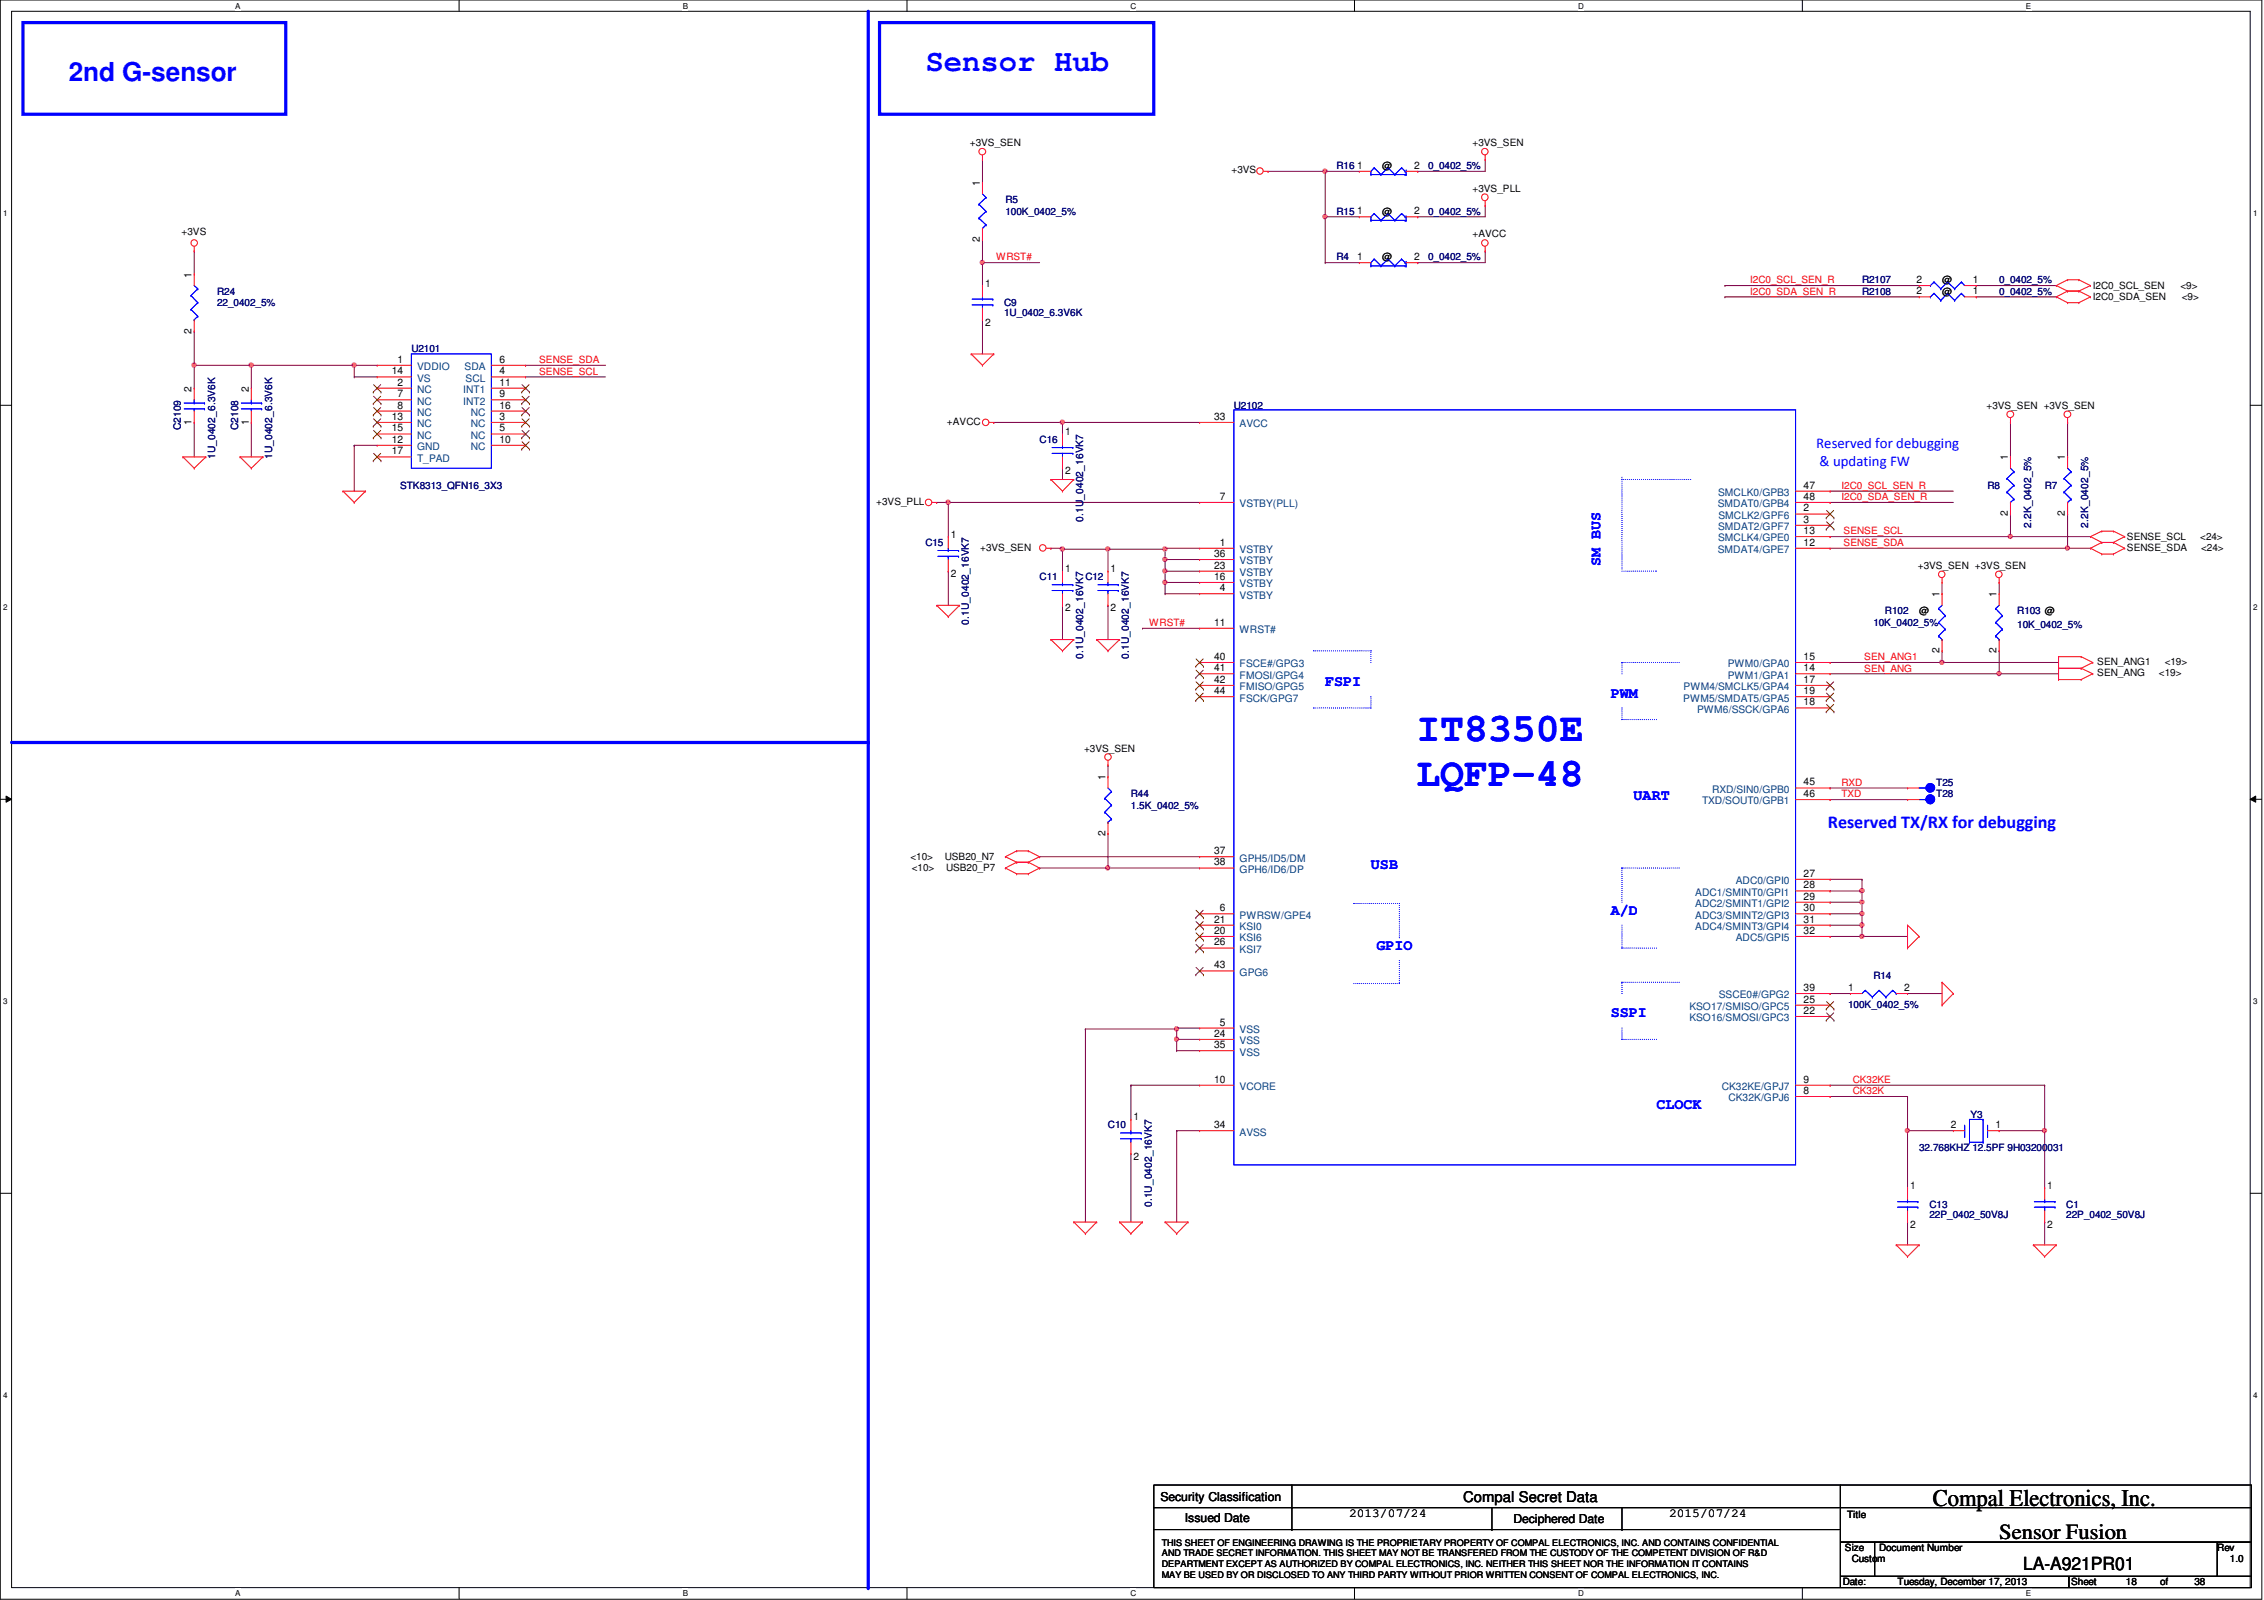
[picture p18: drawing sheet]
<svg xmlns="http://www.w3.org/2000/svg" width="297mm" height="210mm" viewBox="0 0 297 210" stroke-linecap="round" stroke-linejoin="round" font-family="sans-serif">
<defs><g id="words">
<g font-size="5.2" fill="#00f">
<text x="185.8" y="97.2">IT8350E</text>
<text x="185.8" y="103.2">LQFP-48</text>
</g>
<text font-size="4" fill="#00f" x="121.4" y="9.4">Sensor Hub</text>
<text font-size="3.4" fill="#00f" x="9" y="10.7">2nd G-sensor</text>
<text font-size="3.1" x="253.6" y="197.6">Compal Electronics, Inc.</text>
<text font-size="2.8" x="262.3" y="201.8">Sensor Fusion</text>
<text font-size="2.4" fill="#00f" x="239.8" y="108.6">Reserved TX/RX for debugging</text>
<text font-size="2.4" x="265.4" y="206">LA-A921PR01</text>
<g font-size="1.9" fill="#00f">
<text x="238.3" y="58.8">Reserved for debugging</text>
<text x="238.7" y="61.2">&amp; updating FW</text>
<text x="210" y="74.3" transform="rotate(-90 210 74.3)">SM BUS</text>
<text x="173.9" y="90">FSPI</text>
<text x="211.3" y="91.5">PWM</text>
<text x="214.3" y="105">UART</text>
<text x="179.9" y="114">USB</text>
<text x="211.3" y="120">A/D</text>
<text x="180.6" y="124.6">GPIO</text>
<text x="211.3" y="133.5">SSPI</text>
<text x="217.3" y="145.5">CLOCK</text>
</g>
<text font-size="1.9" x="192" y="197">Compal Secret Data</text>
<g font-size="1.6">
<text x="152.3" y="196.8">Security Classification</text>
<text x="155.4" y="199.7">Issued Date</text>
<text x="177" y="199.1">2013/07/24</text>
<text x="198.6" y="199.9">Deciphered Date</text>
<text x="219" y="199.1">2015/07/24</text>
</g>
<g font-size="1.4">
<text x="178.1" y="22.1">1</text>
<text x="185.5" y="22.1">2</text>
<text x="128.6" y="24.4" transform="rotate(-90 128.6 24.4)">1</text>
<text x="178.1" y="28.1">1</text>
<text x="185.5" y="28.1">2</text>
<text x="128.6" y="31.8" transform="rotate(-90 128.6 31.8)">2</text>
<text x="178.1" y="34.1">1</text>
<text x="185.5" y="34.1">2</text>
<text x="25.1" y="36.4" transform="rotate(-90 25.1 36.4)">1</text>
<text x="129.2" y="37.6">1</text>
<text x="251.5" y="38.6">2</text>
<text x="251.5" y="37.1">2</text>
<text x="258.8" y="38.6">1</text>
<text x="258.8" y="37.1">1</text>
<text x="25.1" y="43.8" transform="rotate(-90 25.1 43.8)">2</text>
<text x="52.2" y="47.6">1</text>
<text x="65.5" y="47.6">6</text>
<text x="129.2" y="42.7">2</text>
<text x="25.1" y="51.4" transform="rotate(-90 25.1 51.4)">2</text>
<text x="32.6" y="51.4" transform="rotate(-90 32.6 51.4)">2</text>
<text x="51.4" y="49.1">14</text>
<text x="52.2" y="50.6">2</text>
<text x="52.2" y="52.1">7</text>
<text x="52.2" y="53.6">8</text>
<text x="65.5" y="49.1">4</text>
<text x="65.5" y="52.1">9</text>
<text x="65.5" y="50.6">11</text>
<text x="65.5" y="53.6">16</text>
<text x="25.1" y="55.8" transform="rotate(-90 25.1 55.8)">1</text>
<text x="32.6" y="55.8" transform="rotate(-90 32.6 55.8)">1</text>
<text x="51.4" y="58.1">12</text>
<text x="51.4" y="55.1">13</text>
<text x="51.4" y="56.6">15</text>
<text x="51.4" y="59.6">17</text>
<text x="65.5" y="55.1">3</text>
<text x="65.5" y="56.6">5</text>
<text x="65.5" y="58.1">10</text>
<text x="139.7" y="57.1">1</text>
<text x="159.3" y="55.1">33</text>
<text x="139.7" y="62.2">2</text>
<text x="160.1" y="65.6">7</text>
<text x="236.6" y="65.6">48</text>
<text x="236.6" y="64.1">47</text>
<text x="263.4" y="60.4" transform="rotate(-90 263.4 60.4)">1</text>
<text x="270.9" y="60.4" transform="rotate(-90 270.9 60.4)">1</text>
<text x="124.8" y="70.6">1</text>
<text x="160.1" y="71.6">1</text>
<text x="236.6" y="70.1">13</text>
<text x="236.6" y="71.6">12</text>
<text x="236.6" y="67.1">2</text>
<text x="236.6" y="68.6">3</text>
<text x="263.4" y="67.7" transform="rotate(-90 263.4 67.7)">2</text>
<text x="270.9" y="67.7" transform="rotate(-90 270.9 67.7)">2</text>
<text x="124.8" y="75.7">2</text>
<text x="139.7" y="75.1">1</text>
<text x="145.7" y="75.1">1</text>
<text x="159.3" y="76.1">16</text>
<text x="159.3" y="74.6">23</text>
<text x="159.3" y="73.1">36</text>
<text x="160.1" y="77.6">4</text>
<text x="139.7" y="80.2">2</text>
<text x="145.7" y="80.2">2</text>
<text x="159.3" y="82.1">11</text>
<text x="254.5" y="78.4" transform="rotate(-90 254.5 78.4)">1</text>
<text x="262" y="78.4" transform="rotate(-90 262 78.4)">1</text>
<text x="159.3" y="86.6">40</text>
<text x="159.3" y="88.1">41</text>
<text x="159.3" y="89.6">42</text>
<text x="236.6" y="89.6">17</text>
<text x="236.6" y="86.6">15</text>
<text x="236.6" y="88.1">14</text>
<text x="254.5" y="85.7" transform="rotate(-90 254.5 85.7)">2</text>
<text x="262" y="85.7" transform="rotate(-90 262 85.7)">2</text>
<text x="159.3" y="91.1">44</text>
<text x="236.6" y="91.1">19</text>
<text x="236.6" y="92.5">18</text>
<text x="145" y="102.3" transform="rotate(-90 145 102.3)">1</text>
<text x="236.6" y="103">45</text>
<text x="236.6" y="104.6">46</text>
<text x="145" y="109.7" transform="rotate(-90 145 109.7)">2</text>
<text x="159.3" y="112.1">37</text>
<text x="159.3" y="113.5">38</text>
<text x="160.1" y="119.5">6</text>
<text x="236.6" y="116.5">28</text>
<text x="236.6" y="118">29</text>
<text x="236.6" y="119.5">30</text>
<text x="236.6" y="115">27</text>
<text x="159.3" y="121">21</text>
<text x="159.3" y="122.5">20</text>
<text x="159.3" y="124">26</text>
<text x="236.6" y="122.5">32</text>
<text x="236.6" y="121">31</text>
<text x="159.3" y="127">43</text>
<text x="236.6" y="131.5">25</text>
<text x="236.6" y="130">39</text>
<text x="242.5" y="130">1</text>
<text x="249.8" y="130">2</text>
<text x="159.3" y="136">24</text>
<text x="159.3" y="137.5">35</text>
<text x="160.1" y="134.5">5</text>
<text x="236.6" y="133">22</text>
<text x="159.3" y="142">10</text>
<text x="236.6" y="142">9</text>
<text x="236.6" y="143.5">8</text>
<text x="148.7" y="147">1</text>
<text x="159.3" y="148">34</text>
<text x="255.9" y="148">2</text>
<text x="261.8" y="148">1</text>
<text x="148.7" y="152.1">2</text>
<text x="250.6" y="156">1</text>
<text x="268.6" y="156">1</text>
<text x="250.6" y="161.1">2</text>
<text x="268.6" y="161.1">2</text>
</g>
<g font-size="1.4" fill="#004080">
<text x="54.7" y="48.6">VDDIO</text>
<text x="54.7" y="51.6">NC</text>
<text x="54.7" y="53.1">NC</text>
<text x="54.7" y="50.1">VS</text>
<text x="60.8" y="53.1">INT2</text>
<text x="60.8" y="51.6">INT1</text>
<text x="61" y="48.6">SDA</text>
<text x="61.1" y="50.1">SCL</text>
<text x="54.7" y="54.6">NC</text>
<text x="54.7" y="59.1">GND</text>
<text x="54.7" y="56">NC</text>
<text x="54.7" y="57.6">NC</text>
<text x="61.8" y="56">NC</text>
<text x="61.8" y="57.6">NC</text>
<text x="61.8" y="59.1">NC</text>
<text x="61.8" y="54.6">NC</text>
<text x="162.6" y="56">AVCC</text>
<text x="54.7" y="60.6">T_PAD</text>
<text x="225.4" y="65.1">SMCLK0/GPB3</text>
<text x="162.6" y="66.5">VSTBY(PLL)</text>
<text x="225.4" y="66.5">SMDAT0/GPB4</text>
<text x="225.4" y="71">SMCLK4/GPE0</text>
<text x="225.4" y="69.6">SMDAT2/GPF7</text>
<text x="225.5" y="68.1">SMCLK2/GPF6</text>
<text x="162.6" y="72.6">VSTBY</text>
<text x="162.6" y="77">VSTBY</text>
<text x="162.6" y="75.6">VSTBY</text>
<text x="162.6" y="74">VSTBY</text>
<text x="225.4" y="72.6">SMDAT4/GPE7</text>
<text x="162.6" y="78.5">VSTBY</text>
<text x="162.6" y="83.1">WRST#</text>
<text x="162.6" y="87.5">FSCE#/GPG3</text>
<text x="162.6" y="89">FMOSI/GPG4</text>
<text x="226.7" y="87.5">PWM0/GPA0</text>
<text x="226.7" y="89">PWM1/GPA1</text>
<text x="162.6" y="92">FSCK/GPG7</text>
<text x="162.6" y="90.6">FMISO/GPG5</text>
<text x="220.8" y="92">PWM5/SMDAT5/GPA5</text>
<text x="220.9" y="90.6">PWM4/SMCLK5/GPA4</text>
<text x="222.7" y="93.5">PWM6/SSCK/GPA6</text>
<text x="223.3" y="105.5">TXD/SOUT0/GPB1</text>
<text x="224.6" y="104">RXD/SIN0/GPB0</text>
<text x="162.6" y="113">GPH5/ID5/DM</text>
<text x="162.6" y="114.5">GPH6/ID6/DP</text>
<text x="222.4" y="117.5">ADC1/SMINT0/GPI1</text>
<text x="222.4" y="119">ADC2/SMINT1/GPI2</text>
<text x="227.7" y="116">ADC0/GPI0</text>
<text x="162.6" y="120.5">PWRSW/GPE4</text>
<text x="162.6" y="122">KSI0</text>
<text x="162.6" y="123.5">KSI6</text>
<text x="162.6" y="125">KSI7</text>
<text x="222.4" y="120.5">ADC3/SMINT2/GPI3</text>
<text x="222.4" y="122">ADC4/SMINT3/GPI4</text>
<text x="227.7" y="123.5">ADC5/GPI5</text>
<text x="162.6" y="128">GPG6</text>
<text x="225.5" y="131">SSCE0#/GPG2</text>
<text x="162.6" y="135.5">VSS</text>
<text x="162.6" y="137">VSS</text>
<text x="221.7" y="132.5">KSO17/SMISO/GPC5</text>
<text x="221.7" y="134">KSO16/SMOSI/GPC3</text>
<text x="162.6" y="143">VCORE</text>
<text x="162.6" y="138.5">VSS</text>
<text x="225.9" y="143">CK32KE/GPJ7</text>
<text x="162.6" y="149">AVSS</text>
<text x="226.8" y="144.5">CK32K/GPJ6</text>
</g>
<g font-size="1.3">
<text x="127.3" y="19.1">+3VS_SEN</text>
<text x="161.6" y="22.7">+3VS</text>
<text x="181.4" y="22.1">@</text>
<text x="193.2" y="19.1">+3VS_SEN</text>
<text x="181.4" y="28.2">@</text>
<text x="193.2" y="25.1">+3VS_PLL</text>
<text x="23.8" y="30.9">+3VS</text>
<text x="181.4" y="34.1">@</text>
<text x="193.2" y="31.2">+AVCC</text>
<text x="254.8" y="38.7">@</text>
<text x="254.8" y="37.1">@</text>
<text x="274.6" y="39.4">I2C0_SDA_SEN</text>
<text x="274.6" y="37.9">I2C0_SCL_SEN</text>
<text x="286.1" y="37.9">&lt;9&gt;</text>
<text x="286.3" y="39.4">&lt;9&gt;</text>
<text x="260.6" y="53.6">+3VS_SEN +3VS_SEN</text>
<text x="124.2" y="55.7">+AVCC</text>
<text x="115" y="66.2">+3VS_PLL</text>
<text x="279.1" y="70.9">SENSE_SCL</text>
<text x="288.7" y="70.9">&lt;24&gt;</text>
<text x="128.6" y="72.2">+3VS_SEN</text>
<text x="251.6" y="74.6">+3VS_SEN +3VS_SEN</text>
<text x="279.1" y="72.3">SENSE_SDA</text>
<text x="288.8" y="72.3">&lt;24&gt;</text>
<text x="251.8" y="80.6">@</text>
<text x="275.2" y="88.7">SEN_ANG</text>
<text x="275.2" y="87.2">SEN_ANG1</text>
<text x="283.2" y="88.7">&lt;19&gt;</text>
<text x="284" y="87.2">&lt;19&gt;</text>
<text x="142.2" y="98.6">+3VS_SEN</text>
<text x="119.5" y="112.8">&lt;10&gt;</text>
<text x="123.9" y="112.8">USB20_N7</text>
<text x="119.6" y="114.3">&lt;10&gt;</text>
<text x="124.1" y="114.3">USB20_P7</text>
<text x="242.1" y="203.5">Size</text>
<text x="242.4" y="199.1">Title</text>
<text x="246.5" y="203.5">Document Number</text>
<text x="290.9" y="203.5">Rev</text>
<text x="241.8" y="208">Date:</text>
<text x="242.9" y="205">Custom</text>
<text x="249" y="208">Tuesday, December 17, 2013</text>
<text x="271.7" y="208">Sheet</text>
<text x="278.9" y="208">18</text>
<text x="283.4" y="208">of</text>
<text x="287.9" y="208">38</text>
<text x="292.6" y="205">1.0</text>
</g>
<g font-size="1.3" fill="#000080">
<text x="175.3" y="22.1">R16</text>
<text x="187.4" y="22.1">0_0402_5%</text>
<text x="131.9" y="26.6">R5</text>
<text x="131.9" y="28.2">100K_0402_5%</text>
<text x="175.3" y="28.2">R15</text>
<text x="187.4" y="28.2">0_0402_5%</text>
<text x="175.3" y="34.1">R4</text>
<text x="187.4" y="34.1">0_0402_5%</text>
<text x="28.5" y="38.7">R24</text>
<text x="28.5" y="40.1">22_0402_5%</text>
<text x="131.7" y="40.1">C9</text>
<text x="131.7" y="41.5">1U_0402_6.3V6K</text>
<text x="244.3" y="38.7">R2108</text>
<text x="244.3" y="37.1">R2107</text>
<text x="262.3" y="38.7">0_0402_5%</text>
<text x="262.3" y="37.1">0_0402_5%</text>
<text x="54" y="46.1">U2101</text>
<text x="161.9" y="53.6">U2102</text>
<text x="23.7" y="56.5" transform="rotate(-90 23.7 56.5)">C2109</text>
<text x="31.2" y="56.5" transform="rotate(-90 31.2 56.5)">C2108</text>
<text x="136.4" y="58.1">C16</text>
<text x="28.2" y="60.2" transform="rotate(-90 28.2 60.2)">1U_0402_6.3V6K</text>
<text x="35.7" y="60.2" transform="rotate(-90 35.7 60.2)">1U_0402_6.3V6K</text>
<text x="52.5" y="64.1">STK8313_QFN16_3X3</text>
<text x="260.8" y="64.1">R8</text>
<text x="268.3" y="64.1">R7</text>
<text x="121.4" y="71.6">C15</text>
<text x="142.1" y="68.5" transform="rotate(-90 142.1 68.5)">0.1U_0402_16VK7</text>
<text x="266.5" y="69.2" transform="rotate(-90 266.5 69.2)">2.2K_0402_5%</text>
<text x="274" y="69.2" transform="rotate(-90 274 69.2)">2.2K_0402_5%</text>
<text x="136.4" y="76.1">C11</text>
<text x="142.4" y="76.1">C12</text>
<text x="127.1" y="82" transform="rotate(-90 127.1 82)">0.1U_0402_16VK7</text>
<text x="245.8" y="82.1">10K_0402_5%</text>
<text x="247.3" y="80.6">R102</text>
<text x="264.7" y="80.6">R103 @</text>
<text x="264.7" y="82.4">10K_0402_5%</text>
<text x="142.1" y="86.4" transform="rotate(-90 142.1 86.4)">0.1U_0402_16VK7</text>
<text x="148.1" y="86.4" transform="rotate(-90 148.1 86.4)">0.1U_0402_16VK7</text>
<text x="148.4" y="104.6">R44</text>
<text x="148.4" y="106.1">1.5K_0402_5%</text>
<text x="254" y="103.1">T25</text>
<text x="254" y="104.6">T28</text>
<text x="245.8" y="128.4">R14</text>
<text x="242.5" y="132.3">100K_0402_5%</text>
<text x="145.4" y="148">C10</text>
<text x="258.5" y="146.7">Y3</text>
<text x="251.8" y="151">32.768KHZ 12.5PF 9H03200031</text>
<text x="151.1" y="158.4" transform="rotate(-90 151.1 158.4)">0.1U_0402_16VK7</text>
<text x="253.1" y="158.5">C13</text>
<text x="253.1" y="159.9">22P_0402_50V8J</text>
<text x="271.1" y="158.5">C1</text>
<text x="271.1" y="159.9">22P_0402_50V8J</text>
</g>
<g font-size="1.3" fill="#f00">
<text x="130.7" y="34.2">WRST#</text>
<text x="229.6" y="37.2">I2C0_SCL_SEN_R</text>
<text x="229.6" y="38.7">I2C0_SDA_SEN_R</text>
<text x="70.7" y="47.6">SENSE_SDA</text>
<text x="70.7" y="49.1">SENSE_SCL</text>
<text x="241.6" y="64.1">I2C0_SCL_SEN_R</text>
<text x="241.6" y="65.6">I2C0_SDA_SEN_R</text>
<text x="241.9" y="71.6">SENSE_SDA</text>
<text x="241.9" y="70.1">SENSE_SCL</text>
<text x="150.8" y="82.1">WRST#</text>
<text x="244.6" y="86.6">SEN_ANG1</text>
<text x="244.6" y="88.1">SEN_ANG</text>
<text x="241.6" y="103.1">RXD</text>
<text x="241.6" y="104.6">TXD</text>
<text x="243.1" y="143.6">CK32K</text>
<text x="243.1" y="142.1">CK32KE</text>
</g>
<g font-size="1.2">
<text x="152.4" y="202.8">THIS SHEET OF ENGINEERING DRAWING IS THE PROPRIETARY PROPERTY OF COMPAL ELECTRONICS, INC. AND CONTAINS CONFIDENTIAL</text>
<text x="152.4" y="207">MAY BE USED BY OR DISCLOSED TO ANY THIRD PARTY WITHOUT PRIOR WRITTEN CONSENT OF COMPAL ELECTRONICS, INC.</text>
<text x="152.4" y="204.2">AND TRADE SECRET INFORMATION. THIS SHEET MAY NOT BE TRANSFERED FROM THE CUSTODY OF THE COMPETENT DIVISION OF R&amp;D</text>
<text x="152.4" y="205.6">DEPARTMENT EXCEPT AS AUTHORIZED BY COMPAL ELECTRONICS, INC. NEITHER THIS SHEET NOR THE INFORMATION IT CONTAINS</text>
</g>
<g font-size="1.1">
<text x="30.9" y="1.1">A</text>
<text x="89.6" y="1.1">B</text>
<text x="148.3" y="1.1">C</text>
<text x="207" y="1.1">D</text>
<text x="265.8" y="1.1">E</text>
<text x=".4" y="28.3">1</text>
<text x="295.6" y="28.3">1</text>
<text x=".4" y="80">2</text>
<text x="295.6" y="80">2</text>
<text x=".4" y="131.7">3</text>
<text x="295.6" y="131.7">3</text>
<text x=".4" y="183.3">4</text>
<text x="295.6" y="183.3">4</text>
<text x="30.9" y="209.4">A</text>
<text x="89.6" y="209.4">B</text>
<text x="148.3" y="209.4">C</text>
<text x="207" y="209.4">D</text>
<text x="265.8" y="209.4">E</text>
</g>
</g></defs>
<path d="M0 0h296.8v209.8h-296.8zM1.5 1.5h293.7v206.8h-293.7z" fill="none" stroke="#000" stroke-width=".13"/>
<g fill="#fff">
<path d="M30.9 .2h.7v1.2h-.7z"/>
<path d="M30.9 208.4h.7v1.2h-.7z"/>
</g>
<path d="M60.2 0v1.5M60.2 208.3v1.5" fill="none" stroke="#000" stroke-width=".13"/>
<g fill="#fff">
<path d="M89.6 .2h.7v1.2h-.7z"/>
<path d="M89.6 208.4h.7v1.2h-.7z"/>
</g>
<path d="M119 0v1.5M119 208.3v1.5" fill="none" stroke="#000" stroke-width=".13"/>
<g fill="#fff">
<path d="M148.3 .2h.8v1.2h-.8z"/>
<path d="M148.3 208.4h.8v1.2h-.8z"/>
</g>
<path d="M177.7 0v1.5M177.7 208.3v1.5" fill="none" stroke="#000" stroke-width=".13"/>
<g fill="#fff">
<path d="M207 .2h.8v1.2h-.8z"/>
<path d="M207 208.4h.8v1.2h-.8z"/>
</g>
<path d="M236.5 0v1.5M236.5 208.3v1.5" fill="none" stroke="#000" stroke-width=".13"/>
<g fill="#fff">
<path d="M265.8 .2h.7v1.2h-.7z"/>
<path d="M265.8 208.4h.7v1.2h-.7z"/>
<path d="M.4 27.3h.6v1.2h-.6z"/>
<path d="M295.6 27.3h.6v1.2h-.6z"/>
<path d="M.4 79h.6v1.2h-.6z"/>
<path d="M295.6 79h.6v1.2h-.6z"/>
</g>
<path d="M0 53.2h1.5M295.2 53.2h1.5" fill="none" stroke="#000" stroke-width=".13"/>
<g fill="#fff">
<path d="M.4 130.7h.6v1.2h-.6z"/>
<path d="M295.6 130.7h.6v1.2h-.6z"/>
</g>
<path d="M0 104.9h1.5M.8 104.4l.7 .5-.7 .3zM295.2 104.9l.7-.5v.8zM295.2 104.9h1.5" fill="none" stroke="#000" stroke-width=".13"/>
<path d="M.8 104.4l.7 .5-.7 .3zM295.2 104.9l.7-.5v.8z" fill="#000"/>
<g fill="#fff">
<path d="M.4 182.4h.6v1.2h-.6z"/>
<path d="M295.6 182.4h.6v1.2h-.6z"/>
</g>
<path d="M0 156.5h1.5M295.2 156.5h1.5" fill="none" stroke="#000" stroke-width=".13"/>
<path d="M113.9 1.5v206.8" fill="none" stroke="#00f" stroke-width=".42"/>
<circle cx="113.9" cy="208.3" r=".21" fill="#00f"/>
<path d="M1.5 97.4h112.4" fill="none" stroke="#00f" stroke-width=".42"/>
<circle cx="113.9" cy="97.4" r=".21" fill="#00f"/>
<path d="M3 3h34.5v12h-34.5zM115.4 3h36v12h-36z" fill="none" stroke="#00f" stroke-width=".42"/>
<g fill="none" stroke="#800040" stroke-width=".13">
<path d="M226.3 37.5h.1M226.3 38.9h.1M226.3 37.5h25.5M226.3 38.9h25.5M259.3 38.9h.1M259.3 37.5h.1M259.3 37.5h10.5M259.3 38.9h10.5M145.4 72.1h.1M145.4 72.1v2.8M152.9 71.9h.1M152.9 71.9h4.5"/>
<path d="M149.9 82.4h.1M149.9 82.4h7.5M136.4 112.4h.1M136.4 112.4h21M240.1 115.4h.1M240.1 115.4h4.2M240.1 121.4h.1M240.1 121.4h4.2"/>
</g>
<circle cx="244.3" cy="121.3" r=".29" fill="#f0f"/>
<circle cx="244.3" cy="121.3" r=".29" fill="none" stroke="#f0f" stroke-width=".13"/>
<path d="M240.1 116.9h.1M244.3 115.4h.1M244.3 115.4v1.5h-4.2" fill="none" stroke="#800040" stroke-width=".13"/>
<circle cx="244.3" cy="116.9" r=".29" fill="#f0f"/>
<circle cx="244.3" cy="116.9" r=".29" fill="none" stroke="#f0f" stroke-width=".13"/>
<path d="M240.1 118.4h.1M240.1 119.9h.1M240.1 118.4h4.2M240.1 119.9h4.2" fill="none" stroke="#800040" stroke-width=".13"/>
<circle cx="244.3" cy="119.9" r=".29" fill="#f0f"/>
<circle cx="244.3" cy="119.9" r=".29" fill="none" stroke="#f0f" stroke-width=".13"/>
<path d="M244.3 116.9h.1M244.3 116.9v1.5" fill="none" stroke="#800040" stroke-width=".13"/>
<circle cx="244.3" cy="116.9" r=".29" fill="#f0f"/>
<circle cx="244.3" cy="116.9" r=".29" fill="none" stroke="#f0f" stroke-width=".13"/>
<path d="M240.1 64.4h.1M240.1 65.9h.1M240.1 64.4h16.2M240.1 65.9h16.2M244.3 118.4h.1M244.3 118.4v1.5M244.3 121.4h.1M244.3 121.4v1.5" fill="none" stroke="#800040" stroke-width=".13"/>
<circle cx="244.3" cy="118.3" r=".29" fill="#f0f"/>
<circle cx="244.3" cy="118.3" r=".29" fill="none" stroke="#f0f" stroke-width=".13"/>
<path d="M152.9 76.4h.1M152.9 76.4h4.5" fill="none" stroke="#800040" stroke-width=".13"/>
<circle cx="152.8" cy="76.4" r=".29" fill="#f0f"/>
<circle cx="152.8" cy="76.4" r=".29" fill="none" stroke="#f0f" stroke-width=".13"/>
<path d="M152.9 77.9h.1M152.9 73.4h.1M152.9 72.1h.1M152.9 77.9h4.5M152.9 73.4h4.5M152.9 72.1v1.3" fill="none" stroke="#800040" stroke-width=".13"/>
<circle cx="152.8" cy="72" r=".29" fill="#f0f"/>
<circle cx="152.8" cy="72" r=".29" fill="none" stroke="#f0f" stroke-width=".13"/>
<path d="M152.9 74.9h.1M152.9 74.9v1.5M152.9 74.9h4.5" fill="none" stroke="#800040" stroke-width=".13"/>
<circle cx="152.8" cy="74.9" r=".29" fill="#f0f"/>
<circle cx="152.8" cy="74.9" r=".29" fill="none" stroke="#f0f" stroke-width=".13"/>
<path d="M244.3 122.9h.1M244.3 122.9h6" fill="none" stroke="#800040" stroke-width=".13"/>
<circle cx="244.3" cy="122.8" r=".29" fill="#f0f"/>
<circle cx="244.3" cy="122.8" r=".29" fill="none" stroke="#f0f" stroke-width=".13"/>
<path d="M152.9 73.4h.1M152.9 73.4v1.5M271.3 71.9h.1M271.3 71.9h3M240.1 103.4h.1M240.1 104.9h.1M240.1 103.4h10.2M240.1 104.9h10.2" fill="none" stroke="#800040" stroke-width=".13"/>
<circle cx="152.8" cy="73.4" r=".29" fill="#f0f"/>
<circle cx="152.8" cy="73.4" r=".29" fill="none" stroke="#f0f" stroke-width=".13"/>
<path d="M263.8 55.4h.1M263.8 55.4v4.5M271.3 55.4h.1M271.3 55.4v4.5M240.1 71.9h.1M240.1 71.9h31.2" fill="none" stroke="#800040" stroke-width=".13"/>
<circle cx="271.2" cy="71.9" r=".29" fill="#f0f"/>
<circle cx="271.2" cy="71.9" r=".29" fill="none" stroke="#f0f" stroke-width=".13"/>
<path d="M139.4 72.1h6M145.4 72.1h.1M263.8 70.4h.1M263.8 70.4h10.5" fill="none" stroke="#800040" stroke-width=".13"/>
<circle cx="263.7" cy="70.4" r=".29" fill="#f0f"/>
<circle cx="263.7" cy="70.4" r=".29" fill="none" stroke="#f0f" stroke-width=".13"/>
<path d="M145.4 113.9h.1M145.4 113.9h12M240.1 130.3h.1M240.1 130.3h2.7M250.3 130.3h.1M250.3 130.3h4.5" fill="none" stroke="#800040" stroke-width=".13"/>
<circle cx="145.3" cy="113.9" r=".29" fill="#f0f"/>
<circle cx="145.3" cy="113.9" r=".29" fill="none" stroke="#f0f" stroke-width=".13"/>
<path d="M145.4 72.1h.1M145.4 72.1h7.5" fill="none" stroke="#800040" stroke-width=".13"/>
<circle cx="145.3" cy="72" r=".29" fill="#f0f"/>
<circle cx="145.3" cy="72" r=".29" fill="none" stroke="#f0f" stroke-width=".13"/>
<path d="M154.4 136.4h.1M154.4 135h.1M154.4 137.8h.1M154.4 135v2.8M154.4 136.4h3M154.4 137.8h3M154.4 148.3h.1M154.4 148.3v12" fill="none" stroke="#800040" stroke-width=".13"/>
<circle cx="154.4" cy="136.3" r=".29" fill="#f0f"/>
<circle cx="154.4" cy="136.3" r=".29" fill="none" stroke="#f0f" stroke-width=".13"/>
<path d="M142.4 135h.1M142.4 135v25.3M142.4 135h12M148.4 142.4h.1M148.4 151.3h.1M148.4 142.4v4.5M148.4 151.3v9M154.4 148.3h.1M154.4 148.3h3" fill="none" stroke="#800040" stroke-width=".13"/>
<circle cx="154.4" cy="135" r=".29" fill="#f0f"/>
<circle cx="154.4" cy="135" r=".29" fill="none" stroke="#f0f" stroke-width=".13"/>
<path d="M139.4 79.4h.1M139.4 72.1h.1M139.4 72.1v2.8M139.4 79.4v4.5M145.4 79.4h.1M145.4 79.4v4.5M152.9 76.4h.1M152.9 76.4v1.5M154.4 134.9h.1M154.4 134.9h3M148.4 142.4h.1M148.4 142.4h9" fill="none" stroke="#800040" stroke-width=".13"/>
<circle cx="139.4" cy="72" r=".29" fill="#f0f"/>
<circle cx="139.4" cy="72" r=".29" fill="none" stroke="#f0f" stroke-width=".13"/>
<path d="M139.4 55.4h.1M139.4 55.4h18M137.9 71.9h.1M137.9 71.9h1.5" fill="none" stroke="#800040" stroke-width=".13"/>
<circle cx="139.4" cy="55.4" r=".29" fill="#f0f"/>
<circle cx="139.4" cy="55.4" r=".29" fill="none" stroke="#f0f" stroke-width=".13"/>
<path d="M124.4 65.9h.1M124.4 65.9h33M152.9 71.9h.1M152.9 71.9v.2M263.8 67.4h.1M263.8 67.4v3M271.3 67.4h.1M271.3 67.4v4.5M154.4 134.9h.1M154.4 134.9v.1" fill="none" stroke="#800040" stroke-width=".13"/>
<circle cx="124.4" cy="65.9" r=".29" fill="#f0f"/>
<circle cx="124.4" cy="65.9" r=".29" fill="none" stroke="#f0f" stroke-width=".13"/>
<g fill="none" stroke="#800040" stroke-width=".13">
<path d="M240.1 70.4h.1M240.1 70.4h23.7M244.3 119.9h.1M244.3 119.9v1.5M240.1 122.9h.1M240.1 122.9h4.2M250.3 148.3h.1M250.3 143.8h.1M250.3 148.3h6M250.3 143.8v12M262.3 148.3h.1M268.3 142.4h.1"/>
<path d="M268.3 142.4v5.9h-6M268.3 160.3h.1M268.3 160.3v3"/>
</g>
<circle cx="250.2" cy="148.3" r=".29" fill="#f0f"/>
<circle cx="250.2" cy="148.3" r=".29" fill="none" stroke="#f0f" stroke-width=".13"/>
<path d="M268.3 148.3h.1M268.3 148.3v7.5M250.3 160.3h.1M250.3 160.3v3" fill="none" stroke="#800040" stroke-width=".13"/>
<circle cx="268.2" cy="148.3" r=".29" fill="#f0f"/>
<circle cx="268.2" cy="148.3" r=".29" fill="none" stroke="#f0f" stroke-width=".13"/>
<g fill="none" stroke="#800040" stroke-width=".13">
<path d="M173.9 22.5h.1M173.9 22.5h4.4M173.9 22.5v5.9M194.9 21h.1M194.9 32.9h.1M194.9 27h.1M194.9 21v1.5M194.9 27v1.4M194.9 32.9v1.6M130.4 55.4h.1M130.4 55.4h9M139.4 55.4h.1"/>
<path d="M139.4 55.4v1.5M122.9 65.9h.1M122.9 65.9h1.5M124.4 74.9h.1M124.4 65.9h.1M124.4 65.9v4.5M124.4 74.9v4.5M139.4 61.4h.1M139.4 71.9h.1M139.4 61.4v1.5M139.4 71.9v.2M240.1 143.8h.1"/>
<path d="M240.1 143.8h10.2"/>
</g>
<circle cx="173.8" cy="28.4" r=".29" fill="#f0f"/>
<circle cx="173.8" cy="28.4" r=".29" fill="none" stroke="#f0f" stroke-width=".13"/>
<circle cx="173.8" cy="22.5" r=".29" fill="#f0f"/>
<circle cx="173.8" cy="22.5" r=".29" fill="none" stroke="#f0f" stroke-width=".13"/>
<path d="M128.9 21h.1M128.9 34.5h.1M128.9 21v3M128.9 34.5v3M173.9 28.4h.1M173.9 34.5h.1M173.9 28.4h4.4M173.9 28.4v6.1M173.9 34.5h4.4M128.9 42h.1M128.9 42v4.4" fill="none" stroke="#800040" stroke-width=".13"/>
<circle cx="128.9" cy="34.4" r=".29" fill="#f0f"/>
<circle cx="128.9" cy="34.4" r=".29" fill="none" stroke="#f0f" stroke-width=".13"/>
<g fill="none" stroke="#800040" stroke-width=".13">
<path d="M128.9 34.5h.1M128.9 31.5h.1M128.9 34.5h7.5M128.9 31.5v3M46.5 47.9h.1M46.5 47.9h3M136.4 113.9h.1M145.4 109.4h.1M145.4 100.4h.1M145.4 100.4v1.5M145.4 109.4v4.5h-9M240.1 142.4h.1"/>
<path d="M240.1 142.4h28.2"/>
</g>
<circle cx="46.4" cy="47.9" r=".29" fill="#f0f"/>
<circle cx="46.4" cy="47.9" r=".29" fill="none" stroke="#f0f" stroke-width=".13"/>
<g fill="none" stroke="#800040" stroke-width=".13">
<path d="M166.4 22.5h.1M166.4 22.5h7.5M25.5 43.4h.1M25.5 55.4h.1M25.5 47.9h.1M25.5 43.4v7.5M25.5 55.4v4.5M25.5 47.9h7.5M33 47.9h.1M33 55.4h.1M33 47.9v3M33 55.4v4.5"/>
<path d="M46.5 49.4h.1M46.5 47.9h.1M46.5 58.4h.1M46.5 49.4h3M46.5 47.9v1.5M46.5 58.4v6M46.5 58.4h3M69 49.4h.1M69 47.9h.1M69 49.4h10.5M69 47.9h10.5"/>
</g>
<circle cx="25.4" cy="47.9" r=".29" fill="#f0f"/>
<circle cx="25.4" cy="47.9" r=".29" fill="none" stroke="#f0f" stroke-width=".13"/>
<circle cx="32.9" cy="47.9" r=".29" fill="#f0f"/>
<circle cx="32.9" cy="47.9" r=".29" fill="none" stroke="#f0f" stroke-width=".13"/>
<path d="M25.5 32.9h.1M25.5 32.9v3M33 47.9h.1M33 47.9h13.5M262.3 88.4h.1M262.3 88.4h7.8" fill="none" stroke="#800040" stroke-width=".13"/>
<circle cx="262.3" cy="88.4" r=".29" fill="#f0f"/>
<circle cx="262.3" cy="88.4" r=".29" fill="none" stroke="#f0f" stroke-width=".13"/>
<path d="M186 22.5h.1M186 28.4h.1M186 34.5h.1M186 22.5h8.9M186 28.4h8.9M186 34.5h8.9M240.1 86.9h.1M240.1 86.9h30M254.8 86.9h.1M254.8 85.4v1.5" fill="none" stroke="#800040" stroke-width=".13"/>
<circle cx="254.8" cy="86.9" r=".29" fill="#f0f"/>
<circle cx="254.8" cy="86.9" r=".29" fill="none" stroke="#f0f" stroke-width=".13"/>
<path d="M254.8 77.9h.1M254.8 76.4v1.5M262.3 76.4h.1M262.3 76.4v1.5M240.1 88.4h.1M262.3 85.4h.1M262.3 85.4v3h-22.2" fill="none" stroke="#800040" stroke-width=".13"/>
<g fill="none" stroke="#f00" stroke-width=".13">
<path d="M25.5 32.9h.1M25.5 32.3v.6M128.9 21h.1M128.9 20.4v.6M165.8 22.5h.6M166.4 22.5h.1M194.9 21h.1M194.9 32.9h.1M194.9 27h.1M194.9 20.4v.6M194.9 26.4v.6M194.9 32.3v.6"/>
<path d="M269.8 38.9h.1M269.8 37.5h.1M269.8 38.9l1.5 .8M269.8 37.5l1.5 .7M271.3 38.2h.1M271.3 39.7h.1M271.3 36.7h.1M271.3 38.2l-1.5 .7M271.3 38.2h1.4M271.3 39.7h1.4M271.3 36.7l-1.5 .8M271.3 36.7h1.4"/>
<path d="M272.7 38.2h.1M272.7 39.7h.1M272.7 36.7h.1M272.7 38.2l1.6 .7M272.7 36.7l1.6 .8M274.3 38.9h.1M274.3 37.5h.1M274.3 38.9l-1.6 .8M274.3 37.5l-1.6 .7M24 59.9h.1M24 59.9h3M24 59.9l1.5 1.5"/>
<path d="M27 59.9h.1M27 59.9l-1.5 1.5M31.5 59.9h.1M31.5 59.9h3M31.5 59.9l1.5 1.5M34.5 59.9h.1M34.5 59.9l-1.5 1.5M49.5 47.9h.1M49.5 50.9h.1M49.5 52.5h.1M49.5 53.9h.1M49.5 58.4h.1"/>
<path d="M49.5 55.4h.1M49.5 49.4h.1M49.5 56.9h.1M49.5 59.9h.1M49.5 55.4h4.5M49.5 59.9h4.5M49.5 47.9h4.5M49.5 50.9h4.5M49.5 49.4h4.5M49.5 56.9h4.5M49.5 52.5h4.5M49.5 53.9h4.5"/>
<path d="M49.5 58.4h4.5M64.5 55.4h4.5M64.5 47.9h4.5M64.5 50.9h4.5M64.5 49.4h4.5M64.5 56.9h4.5M64.5 52.5h4.5M64.5 53.9h4.5M64.5 58.4h4.5M69 55.4h.1M69 49.4h.1M69 56.9h.1"/>
<path d="M69 47.9h.1M69 52.5h.1M69 58.4h.1M69 50.9h.1M69 53.9h.1M127.4 46.4h.1M127.4 46.4h3M127.4 46.4l1.5 1.5M128.9 47.9h.1M129.8 55.4h.6M130.4 55.4h.1M130.4 46.4h.1"/>
<path d="M130.4 46.4l-1.5 1.5M263.8 55.4h.1M263.8 54.8v.6M271.3 55.4h.1M271.3 54.8v.6M25.5 61.4h.1M33 61.4h.1M45 64.4h.1M45 64.4h3M45 64.4l1.5 1.5M46.5 65.9h.1M48 64.4h.1"/>
<path d="M48 64.4l-1.5 1.5M122.3 65.9h.6M122.9 65.9h.1M122.9 79.4h.1M122.9 79.4h3M122.9 79.4l1.5 1.5M125.9 79.4h.1M125.9 79.4l-1.5 1.5M137.3 71.9h.6M137.9 71.9h.1M137.9 62.9h.1M137.9 62.9h3"/>
<path d="M137.9 62.9l1.5 1.5M139.4 64.4h.1M140.9 62.9h.1M140.9 62.9l-1.5 1.5M145.4 74.9h.1M145.4 79.4h.1M145.4 74.9v1.5M145.4 77.9v1.5M254.8 76.4h.1M254.8 75.8v.6M262.3 76.4h.1M262.3 75.8v.6"/>
<path d="M274.3 71.9h.1M274.3 70.4h.1M274.3 71.9l1.5 .8M274.3 70.4l1.5 .8M275.8 71.2h.1M275.8 72.7h.1M275.8 69.7h.1M275.8 71.2l-1.5 .7M275.8 71.2h1.5M275.8 72.7h1.5M275.8 69.7l-1.5 .7M275.8 69.7h1.5"/>
<path d="M277.3 71.2h.1M277.3 72.7h.1M277.3 69.7h.1M277.3 71.2l1.5 .7M277.3 69.7l1.5 .7M278.8 71.9h.1M278.8 70.4h.1M278.8 71.9l-1.5 .8M278.8 70.4l-1.5 .8M124.4 80.9h.1M137.9 83.9h.1M137.9 83.9h3"/>
<path d="M137.9 83.9l1.5 1.5M139.4 85.4h.1M140.9 83.9h.1M140.9 83.9l-1.5 1.5M143.9 83.9h.1M143.9 83.9h3M143.9 83.9l1.5 1.5M145.4 85.4h.1M145.4 99.8v.6M146.9 83.9h.1M146.9 83.9l-1.5 1.5M270.1 89.2h.1"/>
<path d="M270.1 87.7h.1M270.1 86.1h.1M270.1 89.2h2.9M270.1 86.1v3.1M270.1 87.7h2.9M270.1 86.1h2.9M273 89.2h.1M273 87.7h.1M273 86.1h.1M273 87.7l1.6 .7M273 86.1l1.6 .8M274.6 88.4h.1"/>
<path d="M274.6 86.9h.1M274.6 88.4l-1.6 .8M274.6 86.9l-1.6 .8M131.9 112.4h.1M131.9 113.9h.1M131.9 112.4l1.5 .7M131.9 113.9l1.5 .7M133.4 111.6h.1M133.4 113.1h.1M133.4 114.6h.1M133.4 111.6h1.5M133.4 111.6l-1.5 .8"/>
<path d="M133.4 113.1h1.5M133.4 113.1l-1.5 .8M133.4 114.6h1.5M134.9 111.6h.1M134.9 113.1h.1M134.9 114.6h.1M134.9 111.6l1.5 .8M134.9 113.1l1.5 .8M136.4 112.4h.1M136.4 113.9h.1M136.4 112.4l-1.5 .7M136.4 113.9l-1.5 .7"/>
<path d="M145.4 100.4h.1M145.4 101.9h.1M145.4 109.4h.1M145.4 101.9v1.5M145.4 107.9v1.5M250.3 121.4h.1M250.3 124.4h.1M250.3 121.4v3M250.3 121.4l1.5 1.5M251.8 122.9h.1M251.8 122.9l-1.5 1.5M254.8 128.9h.1"/>
<path d="M254.8 131.9h.1M254.8 128.9v3M254.8 128.9l1.5 1.4M256.3 130.3h.1M256.3 130.3l-1.5 1.6M256.3 148.3h.1M256.3 148.3h1.5M260.8 148.3h1.5M262.3 148.3h.1M140.9 160.3h.1M140.9 160.3h3M140.9 160.3l1.5 1.5"/>
<path d="M142.4 161.8h.1M143.9 160.3h.1M143.9 160.3l-1.5 1.5M146.9 160.3h.1M146.9 160.3h3M146.9 160.3l1.5 1.5M148.4 161.8h.1M149.9 160.3h.1M149.9 160.3l-1.5 1.5M152.9 160.3h.1M152.9 160.3h3M152.9 160.3l1.5 1.5"/>
<path d="M154.4 161.8h.1M155.9 160.3h.1M155.9 160.3l-1.5 1.5M248.8 163.3h.1M248.8 163.3h3M248.8 163.3l1.5 1.5M250.3 164.8h.1M251.8 163.3h.1M251.8 163.3l-1.5 1.5M266.8 163.3h.1M266.8 163.3h3M266.8 163.3l1.5 1.5"/>
<path d="M268.3 164.8h.1M269.8 163.3h.1M269.8 163.3l-1.5 1.5"/>
<circle cx="128.9" cy="19.9" r=".44"/>
<circle cx="194.8" cy="19.9" r=".43"/>
<circle cx="25.5" cy="31.9" r=".43"/>
<circle cx="165.3" cy="22.4" r=".43"/>
<circle cx="194.8" cy="25.9" r=".44"/>
<circle cx="194.8" cy="31.9" r=".43"/>
<circle cx="129.3" cy="55.4" r=".43"/>
<circle cx="263.8" cy="54.4" r=".44"/>
<circle cx="271.3" cy="54.4" r=".44"/>
<circle cx="121.8" cy="65.9" r=".43"/>
<circle cx="136.8" cy="71.9" r=".43"/>
<circle cx="254.8" cy="75.3" r=".43"/>
<circle cx="262.2" cy="75.3" r=".43"/>
<circle cx="145.4" cy="99.3" r=".43"/>
</g>
<g fill="none" stroke="#000" stroke-width=".13">
<path d="M151.4 194.8h90.1v3h-90.1zM151.4 197.8h90.1v2.9h-90.1zM169.5 197.8h.1M169.5 194.8v5.9M195.7 197.8v2.9M212.8 197.8v2.9M241.5 194.8h53.9v3h-53.9zM241.5 197.8h53.9v4.5h-53.9zM151.4 200.7h90.1v7.6h-90.1zM169.5 200.7h.1M195.7 200.7h.1M212.8 200.7h.1"/>
<path d="M241.5 202.3h4.5v4.5h-4.5zM241.5 206.8h29.9v1.5h-29.9zM246 202.3h44.9v4.5h-44.9zM271.4 206.8h24v1.5h-24zM290.9 202.3h4.5v4.5h-4.5z"/>
</g>
<g fill="none" stroke="#00f" stroke-width=".13">
<path d="M54 46.4h10.5v15h-10.5zM144.1 77.5h2.6M144.1 76.7h2.6M145.4 76.7h.1M145.4 77.5h.1M145.4 76.4v.3M145.4 77.5v.4M146.7 77.5h.1M146.7 76.7h.1M144.9 104.7h.1M144.9 106.6h.1M144.9 104.7l.9 .9"/>
<path d="M144.9 106.6l.9 .8M145.4 107.9h.1M145.4 103.4l.4 .4M145.8 103.8h.1M145.8 105.6h.1M145.8 107.4h.1M145.8 103.8l-.9 .9M145.8 105.6l-.9 1M145.8 107.4l-.4 .5M257.8 149.1h.1M257.8 147.6v1.5M258.4 149.9h.1"/>
<path d="M258.4 146.9h.1M258.4 149.9h1.8M258.4 146.9v3M258.4 146.9h1.8M260.2 149.9h.1M260.2 146.9h.1M260.2 146.9v3M260.8 149.1h.1M260.8 147.6v1.5"/>
</g>
<g fill="none" stroke="#804000" stroke-width=".13">
<path d="M49 51.4h.1M49 53h.1M49 54.4h.1M49 55.9h.1M49 57.4h.1M49 50.5l1 .9M49 52l1 1M49 53.5l1 .9M49 54.9l1 1M49 56.5l1 .9M49 59.5l1 1M49.9 50.5l-.9 .9"/>
<path d="M49.9 52l-.9 1M49.9 53.5l-.9 .9M49.9 54.9l-.9 1M49.9 56.5l-.9 .9M49.9 59.5l-.9 1M50 51.4h.1M50 53h.1M50 54.4h.1M50 55.9h.1M50 57.4h.1M68.4 55.9h.1M68.4 57.4h.1"/>
<path d="M68.4 53h.1M68.4 58.9h.1M68.4 51.4h.1M68.4 54.4h.1M68.5 54.9l1 1M68.5 56.5l1 .9M68.5 52l1 1M68.5 58l1 .9M68.5 50.5l1 .9M68.5 53.5l1 .9M69.4 54.9l-1 1M69.4 56.5l-1 .9"/>
<path d="M69.4 52l-1 1M69.4 58l-1 .9M69.4 50.5l-1 .9M69.4 53.5l-1 .9M69.5 55.9h.1M69.5 57.4h.1M69.5 53h.1M69.5 58.9h.1M69.5 51.4h.1M69.5 54.4h.1M49 60.5h.1M50 60.5h.1"/>
</g>
<circle cx="253.3" cy="103.4" r=".57" fill="#00f"/>
<g fill="none" stroke="#00f" stroke-width=".13">
<path d="M251.8 103.4h.9M252.7 103.4h.1"/>
<circle cx="253.3" cy="103.4" r=".57"/>
</g>
<circle cx="253.3" cy="103.4" r=".57" fill="#00f"/>
<g fill="none" stroke="#00f" stroke-width=".13">
<path d="M161.9 53.8h73.7v99h-73.7zM261.8 79.8h.1M261.8 79.8l.9 1M262.3 79.4l-.5 .4M263.3 62.8h.1M263.3 64.6h.1M263.3 62.8l.9 .9M263.3 64.6l.9 .9M263.8 65.9h.1M263.8 61.4l.4 .5M264.2 61.9h.1M264.2 63.7h.1"/>
<path d="M264.2 65.5h.1M264.2 61.9l-.9 .9M264.2 63.7l-.9 .9M264.2 65.5l-.4 .4M270.8 62.8h.1M270.8 64.6h.1M270.8 62.8l.9 .9M270.8 64.6l.9 .9M271.3 65.9h.1M271.3 61.4l.4 .5M271.7 61.9h.1M271.7 63.7h.1"/>
<path d="M271.7 65.5h.1M271.7 61.9l-.9 .9M271.7 63.7l-.9 .9M271.7 65.5l-.4 .4M261.8 81.7h.1M261.8 83.4h.1M261.8 81.7l.9 .8M261.8 83.4l.5 .5M262.3 83.9h.1M262.7 80.8h.1M262.7 82.5h.1M262.7 80.8l-.9 .9"/>
<path d="M262.7 82.5l-.9 .9M251.8 103.4h.9M252.7 103.4h.1"/>
<circle cx="253.3" cy="103.4" r=".57"/>
</g>
<g fill="none" stroke="#f00" stroke-width=".13">
<path d="M157.4 55.4h.1M157.4 55.4h4.5M263.8 59.9h.1M263.8 59.9v1.5M271.3 59.9h.1M271.3 59.9v1.5M157.4 71.9h.1M157.4 77.9h.1M157.4 76.4h.1M157.4 74.9h.1M157.4 65.9h.1M157.4 73.4h.1"/>
<path d="M157.4 71.9h4.5M157.4 65.9h4.5M157.4 77.9h4.5M157.4 76.4h4.5M157.4 74.9h4.5M157.4 73.4h4.5M235.6 70.4h4.5M235.6 71.9h4.5M235.6 65.9h4.5M235.6 67.4h4.5M235.6 68.9h4.5M235.6 64.4h4.5"/>
<path d="M240.1 70.4h.1M240.1 71.9h.1M240.1 65.9h.1M240.1 67.4h.1M240.1 68.9h.1M240.1 64.4h.1M262.3 77.9h.1M262.3 77.9v1.5M263.8 67.4h.1M263.8 65.9v1.5M271.3 67.4h.1M271.3 65.9v1.5"/>
<path d="M157.4 82.4h.1M157.4 86.9h.1M157.4 88.4h.1M157.4 91.4h.1M157.4 89.9h.1M157.4 89.9h4.5M157.4 82.4h4.5M157.4 91.4h4.5M157.4 86.9h4.5M157.4 88.4h4.5M235.6 89.9h4.5M235.6 91.4h4.5"/>
<path d="M235.6 92.9h4.5M235.6 86.9h4.5M235.6 88.4h4.5M240.1 89.9h.1M240.1 91.4h.1M240.1 92.9h.1M240.1 86.9h.1M240.1 88.4h.1M262.3 85.4h.1M262.3 83.9v1.5M157.4 119.9h.1M157.4 112.4h.1"/>
<path d="M157.4 113.9h.1M157.4 119.9h4.5M157.4 112.4h4.5M157.4 113.9h4.5M235.6 103.4h4.5M235.6 119.9h4.5M235.6 116.9h4.5M235.6 118.4h4.5M235.6 104.9h4.5M235.6 115.4h4.5M240.1 116.9h.1M240.1 118.4h.1"/>
<path d="M240.1 119.9h.1M240.1 103.4h.1M240.1 104.9h.1M240.1 115.4h.1M250.3 103.4h.1M250.3 103.4h1.5M157.4 121.4h.1M157.4 134.9h.1M157.4 136.4h.1M157.4 122.9h.1M157.4 124.4h.1M157.4 137.8h.1"/>
<path d="M157.4 127.4h.1M157.4 121.4h4.5M157.4 122.9h4.5M157.4 134.9h4.5M157.4 136.4h4.5M157.4 124.4h4.5M157.4 137.8h4.5M157.4 127.4h4.5M235.6 131.9h4.5M235.6 121.4h4.5M235.6 122.9h4.5M235.6 133.3h4.5"/>
<path d="M235.6 130.3h4.5M240.1 131.9h.1M240.1 122.9h.1M240.1 133.3h.1M240.1 121.4h.1M240.1 130.3h.1M157.4 142.4h.1M157.4 148.3h.1M157.4 142.4h4.5M157.4 148.3h4.5M235.6 142.4h4.5M235.6 143.8h4.5"/>
<path d="M240.1 142.4h.1M240.1 143.8h.1"/>
</g>
<g fill="none" stroke="#00f" stroke-width=".13" stroke-dasharray="0 .3">
<path d="M212.8 62.9h.1M212.8 62.6v12M212.8 74.6h.1M212.8 74.9h4.5M217.3 74.9h.1M221.8 62.9h-9M172.4 85.4h.1M172.4 92.9h.1M179.9 85.4h-7.5M179.9 92.9h-7.5M179.9 86.9v-1.5M179.9 85.4h.1"/>
<path d="M179.9 92.9v-1.5M179.9 91.4h.1M212.8 92.9v1.5M212.8 94.4h.1M212.8 86.9h.1M212.8 88.4v-1.5M217.3 94.4h-4.5M220.3 86.9h-7.5M177.6 118.5h.1M183.6 118.5v4.5M183.6 118.5h-6M212.8 113.9h.1"/>
<path d="M212.8 118.4v-4.5M220.3 113.9h-7.5M177.6 129h6M183.6 126v3M183.6 129h.1M183.6 123h.1M212.8 121.4v3M212.8 124.4h.1M212.8 134.9v1.5M212.8 136.4h.1M212.8 128.9h.1M212.8 130.3v-1.4"/>
<path d="M217.3 124.4h-4.5M217.3 136.4h-4.5M220.3 128.9h-7.5"/>
</g>
<g fill="none" stroke="#804000" stroke-width=".13">
<path d="M239.6 67.9h.1M239.6 69.4h.1M239.6 67l1 .9M239.6 68.5l1 .9M240.6 67l-1 .9M240.6 68.5l-1 .9M240.6 67.9h.1M240.6 69.4h.1M156.9 87.4h.1M156.9 88.9h.1M156.9 91.9h.1M156.9 90.4h.1"/>
<path d="M156.9 86.4l1 1M156.9 87.9l1 1M156.9 90.9l1 1M156.9 89.5l1 .9M157.9 86.4l-1 1M157.9 87.9l-1 1M157.9 90.9l-1 1M157.9 89.5l-1 .9M157.9 87.4h.1M157.9 88.9h.1M157.9 91.9h.1M157.9 90.4h.1"/>
<path d="M239.6 90.4h.1M239.6 91.9h.1M239.6 93.4h.1M239.6 89.5l1 .9M239.6 90.9l1 1M239.6 92.4l1 1M240.6 89.5l-1 .9M240.6 90.9l-1 1M240.6 92.4l-1 1M240.6 90.4h.1M240.6 91.9h.1M240.6 93.4h.1"/>
<path d="M156.9 119.4l1 1M157.9 119.4l-1 1M156.9 120.4h.1M156.9 121.9h.1M156.9 123.4h.1M156.9 124.9h.1M156.9 127.9h.1M156.9 120.9l1 1M156.9 122.4l1 1M156.9 123.9l1 1M156.9 126.9l1 1M157.9 120.9l-1 1"/>
<path d="M157.9 122.4l-1 1M157.9 123.9l-1 1M157.9 126.9l-1 1M157.9 120.4h.1M157.9 121.9h.1M157.9 123.4h.1M157.9 124.9h.1M157.9 127.9h.1M239.6 132.4h.1M239.6 133.9h.1M239.6 131.4l1 1M239.6 132.9l1 1"/>
<path d="M240.6 131.4l-1 1M240.6 132.9l-1 1M240.6 132.4h.1M240.6 133.9h.1"/>
</g>
<circle cx="253.2" cy="104.9" r=".59" fill="#00f"/>
<g fill="none" stroke="#00f" stroke-width=".13">
<path d="M251.8 104.9h.9M252.7 104.9h.1"/>
<circle cx="253.2" cy="104.9" r=".59"/>
</g>
<circle cx="253.2" cy="104.9" r=".59" fill="#00f"/>
<g fill="none" stroke="#00f" stroke-width=".13">
<path d="M25.1 38.8h.1M25.1 38.8l.8 .9M25.5 37.5l.4 .4M25.9 37.9h.1M25.9 39.7h.1M25.9 37.9l-.8 .9M25.9 39.7l-.8 .9M127.5 39.2h2.8M128.4 26.8h.1M128.4 28.6h.1M128.4 26.8l1 .9M128.4 28.6l1 .9"/>
<path d="M128.9 30h.1M128.9 39.2h.1M128.9 25.4l.5 .5M128.9 38.9v.3M129.4 25.9h.1M129.4 27.7h.1M129.4 29.5h.1M129.4 25.9l-1 .9M129.4 27.7l-1 .9M129.4 29.5l-.5 .5M130.3 39.2h.1M179.9 22.9h.1"/>
<path d="M179.9 28.9h.1M179.9 34.9h.1M179.9 22.9h4.5M179.9 28.9h4.5M179.9 34.9h4.5M180.3 22h.1M180.3 28h.1M180.3 34h.1M180.3 22l-.4 .5v.4M180.3 22l.9 .9M180.3 28l-.4 .4v.5M180.3 34l-.4 .5v.4"/>
<path d="M180.3 28l.9 .9M180.3 34l.9 .9M181.2 22.9h.1M181.2 28.9h.1M181.2 34.9h.1M182.1 22h.1M182.1 28h.1M182.1 34h.1M182.1 22l-.9 .9M182.1 22l.9 .9M182.1 28l-.9 .9M182.1 28l.9 .9"/>
<path d="M182.1 34l-.9 .9M182.1 34l.9 .9M183 22.9h.1M183 28.9h.1M183 34.9h.1M183.9 22h.1M183.9 28h.1M183.9 34h.1M183.9 22l-.9 .9M183.9 22l.5 .5M183.9 28l-.9 .9M183.9 28l.5 .4"/>
<path d="M183.9 34l-.9 .9M183.9 34l.5 .5M184.4 22.5h.1M184.4 22.9h.1M184.4 28.4h.1M184.4 28.9h.1M184.4 34.5h.1M184.4 34.9h.1M184.5 22.9h.1M184.5 28.9h.1M184.5 34.9h.1M184.5 22.3v.6"/>
<path d="M184.5 28.3v.6M184.5 34.3v.6M253.3 38.9h.1M253.3 37.5h.1M253.7 38.5h.1M253.7 37h.1M253.7 38.5l.9 .9M253.7 38.5l-.4 .4M253.7 37l.9 .9M253.7 37l-.4 .5M254.6 39.4h.1M254.6 37.9h.1"/>
<path d="M255.5 38.5h.1M255.5 37h.1M255.5 38.5l1 .9M255.5 38.5l-.9 .9M255.5 37l1 .9M255.5 37l-.9 .9M256.5 39.4h.1M256.5 37.9h.1M257.3 38.5h.1M257.3 37h.1M257.3 38.5l.5 .4M257.3 38.5l-.8 .9"/>
<path d="M257.3 37l.5 .5M257.3 37l-.8 .9M24.2 52.9h2.6M24.2 53.6h2.6M25.1 40.6h.1M25.1 40.6l.8 .9M25.5 42h.1M25.5 53.6h.1M25.5 52.9h.1M25.5 52.5v.4M25.5 53.6v.3M25.9 41.5h.1"/>
<path d="M25.9 41.5l-.4 .5M26.8 52.9h.1M26.8 53.6h.1M31.7 52.9h2.6M31.7 53.6h2.6M33 53.6h.1M33 52.9h.1M33 52.5v.4M33 53.6v.3M34.3 52.9h.1M34.3 53.6h.1M127.5 40h2.8"/>
<path d="M128.9 40h.1M128.9 40v.4M130.3 40h.1M138 59.5h2.8M138 58.7h2.8M139.4 58.7h.1M139.4 59.5h.1M139.4 58.4v.3M139.4 59.5v.4M140.8 59.5h.1M140.8 58.7h.1M123.1 73h2.7"/>
<path d="M123.1 72.2h2.7M124.4 72.2h.1M124.4 73h.1M124.4 71.9v.3M124.4 73v.4M125.8 73h.1M125.8 72.2h.1M138 77.5h2.8M138 76.7h2.8M139.4 76.7h.1M139.4 77.5h.1M139.4 76.4v.3"/>
<path d="M139.4 77.5v.4M140.8 77.5h.1M140.8 76.7h.1M254.3 79.8h.1M254.3 79.8l.9 1M254.8 79.4l-.5 .4M254.3 81.7h.1M254.3 83.4h.1M254.3 81.7l.9 .8M254.3 83.4l.5 .5M254.8 83.9h.1M255.2 80.8h.1"/>
<path d="M255.2 82.5h.1M255.2 80.8l-.9 .9M255.2 82.5l-.9 .9M251.8 104.9h.9M252.7 104.9h.1M244.7 129.9h.1M244.7 129.9l-.4 .4M244.7 129.9l1 .9M245.7 130.8h.1M246.5 129.9h.1M246.5 129.9l-.8 .9M246.5 129.9l.9 .9"/>
<path d="M247.4 130.8h.1M248.3 129.9h.1M248.3 129.9l-.9 .9M248.3 129.9l.5 .4M248.8 130.3h.1M147 149.4h2.7M147 148.6h2.7M148.4 148.6h.1M148.4 149.4h.1M148.4 148.3v.3M148.4 149.4v.5M149.7 149.4h.1"/>
<path d="M149.7 148.6h.1M249 158.4h2.6M249 157.6h2.6M250.3 157.6h.1M250.3 158.4h.1M250.3 157.4v.2M250.3 158.4v.4M251.6 158.4h.1M251.6 157.6h.1M266.9 158.4h2.7M266.9 157.6h2.7M268.3 157.6h.1"/>
<path d="M268.3 158.4h.1M268.3 157.4v.2M268.3 158.4v.4M269.6 158.4h.1M269.6 157.6h.1"/>
<circle cx="253.2" cy="104.9" r=".59"/>
</g>
<g fill="none" stroke="#f00" stroke-width=".13">
<path d="M25.5 35.9h.1M25.5 35.9v1.6M128.9 24h.1M128.9 31.5h.1M128.9 37.5h.1M128.9 24v1.4M128.9 30v1.5M128.9 37.5v1.4M178.3 22.5h.1M178.3 28.4h.1M178.3 34.5h.1M178.3 22.5h1.6"/>
<path d="M178.3 28.4h1.6M178.3 34.5h1.6M184.5 22.5h1.5M184.5 28.4h1.5M184.5 34.5h1.5M186 22.5h.1M186 28.4h.1M186 34.5h.1M251.8 38.9h.1M251.8 37.5h.1M251.8 38.9h1.5M251.8 37.5h1.5"/>
<path d="M257.8 38.9h1.5M257.8 37.5h1.5M259.3 38.9h.1M259.3 37.5h.1M25.5 43.4h.1M25.5 55.4h.1M25.5 50.9h.1M25.5 42v1.4M25.5 50.9v1.6M25.5 53.9v1.5M33 55.4h.1M33 50.9h.1"/>
<path d="M33 50.9v1.6M33 53.9v1.5M128.9 42h.1M128.9 40.4v1.6M139.4 56.9h.1M139.4 56.9v1.5M139.4 59.9v1.5M124.4 70.4h.1M124.4 74.9h.1M124.4 70.4v1.5M124.4 73.4v1.5M139.4 61.4h.1"/>
<path d="M139.4 74.9h.1M139.4 79.4h.1M139.4 74.9v1.5M139.4 77.9v1.5M254.8 77.9h.1M254.8 77.9v1.5M254.8 85.4h.1M254.8 83.9v1.5M250.3 104.9h.1M250.3 104.9h1.5M242.8 130.3h.1M242.8 130.3h1.5"/>
<path d="M248.8 130.3h1.5M250.3 130.3h.1M148.4 146.9h.1M148.4 151.3h.1M148.4 146.9v1.4M148.4 149.9v1.4M250.3 155.8h.1M250.3 155.8v1.6M250.3 158.8v1.5M268.3 155.8h.1M268.3 155.8v1.6M268.3 158.8v1.5"/>
<path d="M250.3 160.3h.1M268.3 160.3h.1"/>
</g>
<circle cx="244.3" cy="121.3" r=".29" fill="#f0f"/>
<circle cx="244.3" cy="121.3" r=".29" fill="none" stroke="#f0f" stroke-width=".13"/>
<circle cx="244.3" cy="116.9" r=".29" fill="#f0f"/>
<circle cx="244.3" cy="116.9" r=".29" fill="none" stroke="#f0f" stroke-width=".13"/>
<circle cx="244.3" cy="119.9" r=".29" fill="#f0f"/>
<circle cx="244.3" cy="119.9" r=".29" fill="none" stroke="#f0f" stroke-width=".13"/>
<circle cx="244.3" cy="116.9" r=".29" fill="#f0f"/>
<circle cx="244.3" cy="116.9" r=".29" fill="none" stroke="#f0f" stroke-width=".13"/>
<circle cx="244.3" cy="118.3" r=".29" fill="#f0f"/>
<circle cx="244.3" cy="118.3" r=".29" fill="none" stroke="#f0f" stroke-width=".13"/>
<circle cx="152.8" cy="76.4" r=".29" fill="#f0f"/>
<circle cx="152.8" cy="76.4" r=".29" fill="none" stroke="#f0f" stroke-width=".13"/>
<circle cx="152.8" cy="72" r=".29" fill="#f0f"/>
<circle cx="152.8" cy="72" r=".29" fill="none" stroke="#f0f" stroke-width=".13"/>
<circle cx="152.8" cy="74.9" r=".29" fill="#f0f"/>
<circle cx="152.8" cy="74.9" r=".29" fill="none" stroke="#f0f" stroke-width=".13"/>
<circle cx="244.3" cy="122.8" r=".29" fill="#f0f"/>
<circle cx="244.3" cy="122.8" r=".29" fill="none" stroke="#f0f" stroke-width=".13"/>
<circle cx="152.8" cy="73.4" r=".29" fill="#f0f"/>
<circle cx="152.8" cy="73.4" r=".29" fill="none" stroke="#f0f" stroke-width=".13"/>
<circle cx="271.2" cy="71.9" r=".29" fill="#f0f"/>
<circle cx="271.2" cy="71.9" r=".29" fill="none" stroke="#f0f" stroke-width=".13"/>
<circle cx="263.7" cy="70.4" r=".29" fill="#f0f"/>
<circle cx="263.7" cy="70.4" r=".29" fill="none" stroke="#f0f" stroke-width=".13"/>
<circle cx="145.3" cy="113.9" r=".29" fill="#f0f"/>
<circle cx="145.3" cy="113.9" r=".29" fill="none" stroke="#f0f" stroke-width=".13"/>
<circle cx="145.3" cy="72" r=".29" fill="#f0f"/>
<circle cx="145.3" cy="72" r=".29" fill="none" stroke="#f0f" stroke-width=".13"/>
<circle cx="154.4" cy="136.3" r=".29" fill="#f0f"/>
<circle cx="154.4" cy="136.3" r=".29" fill="none" stroke="#f0f" stroke-width=".13"/>
<circle cx="154.4" cy="135" r=".29" fill="#f0f"/>
<circle cx="154.4" cy="135" r=".29" fill="none" stroke="#f0f" stroke-width=".13"/>
<circle cx="139.4" cy="72" r=".29" fill="#f0f"/>
<circle cx="139.4" cy="72" r=".29" fill="none" stroke="#f0f" stroke-width=".13"/>
<circle cx="139.4" cy="55.4" r=".29" fill="#f0f"/>
<circle cx="139.4" cy="55.4" r=".29" fill="none" stroke="#f0f" stroke-width=".13"/>
<circle cx="124.4" cy="65.9" r=".29" fill="#f0f"/>
<circle cx="124.4" cy="65.9" r=".29" fill="none" stroke="#f0f" stroke-width=".13"/>
<circle cx="250.2" cy="148.3" r=".29" fill="#f0f"/>
<circle cx="250.2" cy="148.3" r=".29" fill="none" stroke="#f0f" stroke-width=".13"/>
<circle cx="268.2" cy="148.3" r=".29" fill="#f0f"/>
<circle cx="268.2" cy="148.3" r=".29" fill="none" stroke="#f0f" stroke-width=".13"/>
<circle cx="173.8" cy="28.4" r=".29" fill="#f0f"/>
<circle cx="173.8" cy="28.4" r=".29" fill="none" stroke="#f0f" stroke-width=".13"/>
<circle cx="173.8" cy="22.5" r=".29" fill="#f0f"/>
<circle cx="173.8" cy="22.5" r=".29" fill="none" stroke="#f0f" stroke-width=".13"/>
<circle cx="128.9" cy="34.4" r=".29" fill="#f0f"/>
<circle cx="128.9" cy="34.4" r=".29" fill="none" stroke="#f0f" stroke-width=".13"/>
<circle cx="46.4" cy="47.9" r=".29" fill="#f0f"/>
<circle cx="46.4" cy="47.9" r=".29" fill="none" stroke="#f0f" stroke-width=".13"/>
<circle cx="25.4" cy="47.9" r=".29" fill="#f0f"/>
<circle cx="25.4" cy="47.9" r=".29" fill="none" stroke="#f0f" stroke-width=".13"/>
<circle cx="32.9" cy="47.9" r=".29" fill="#f0f"/>
<circle cx="32.9" cy="47.9" r=".29" fill="none" stroke="#f0f" stroke-width=".13"/>
<circle cx="262.3" cy="88.4" r=".29" fill="#f0f"/>
<circle cx="262.3" cy="88.4" r=".29" fill="none" stroke="#f0f" stroke-width=".13"/>
<circle cx="254.8" cy="86.9" r=".29" fill="#f0f"/>
<circle cx="254.8" cy="86.9" r=".29" fill="none" stroke="#f0f" stroke-width=".13"/>
<use href="#words"/>
</svg>
